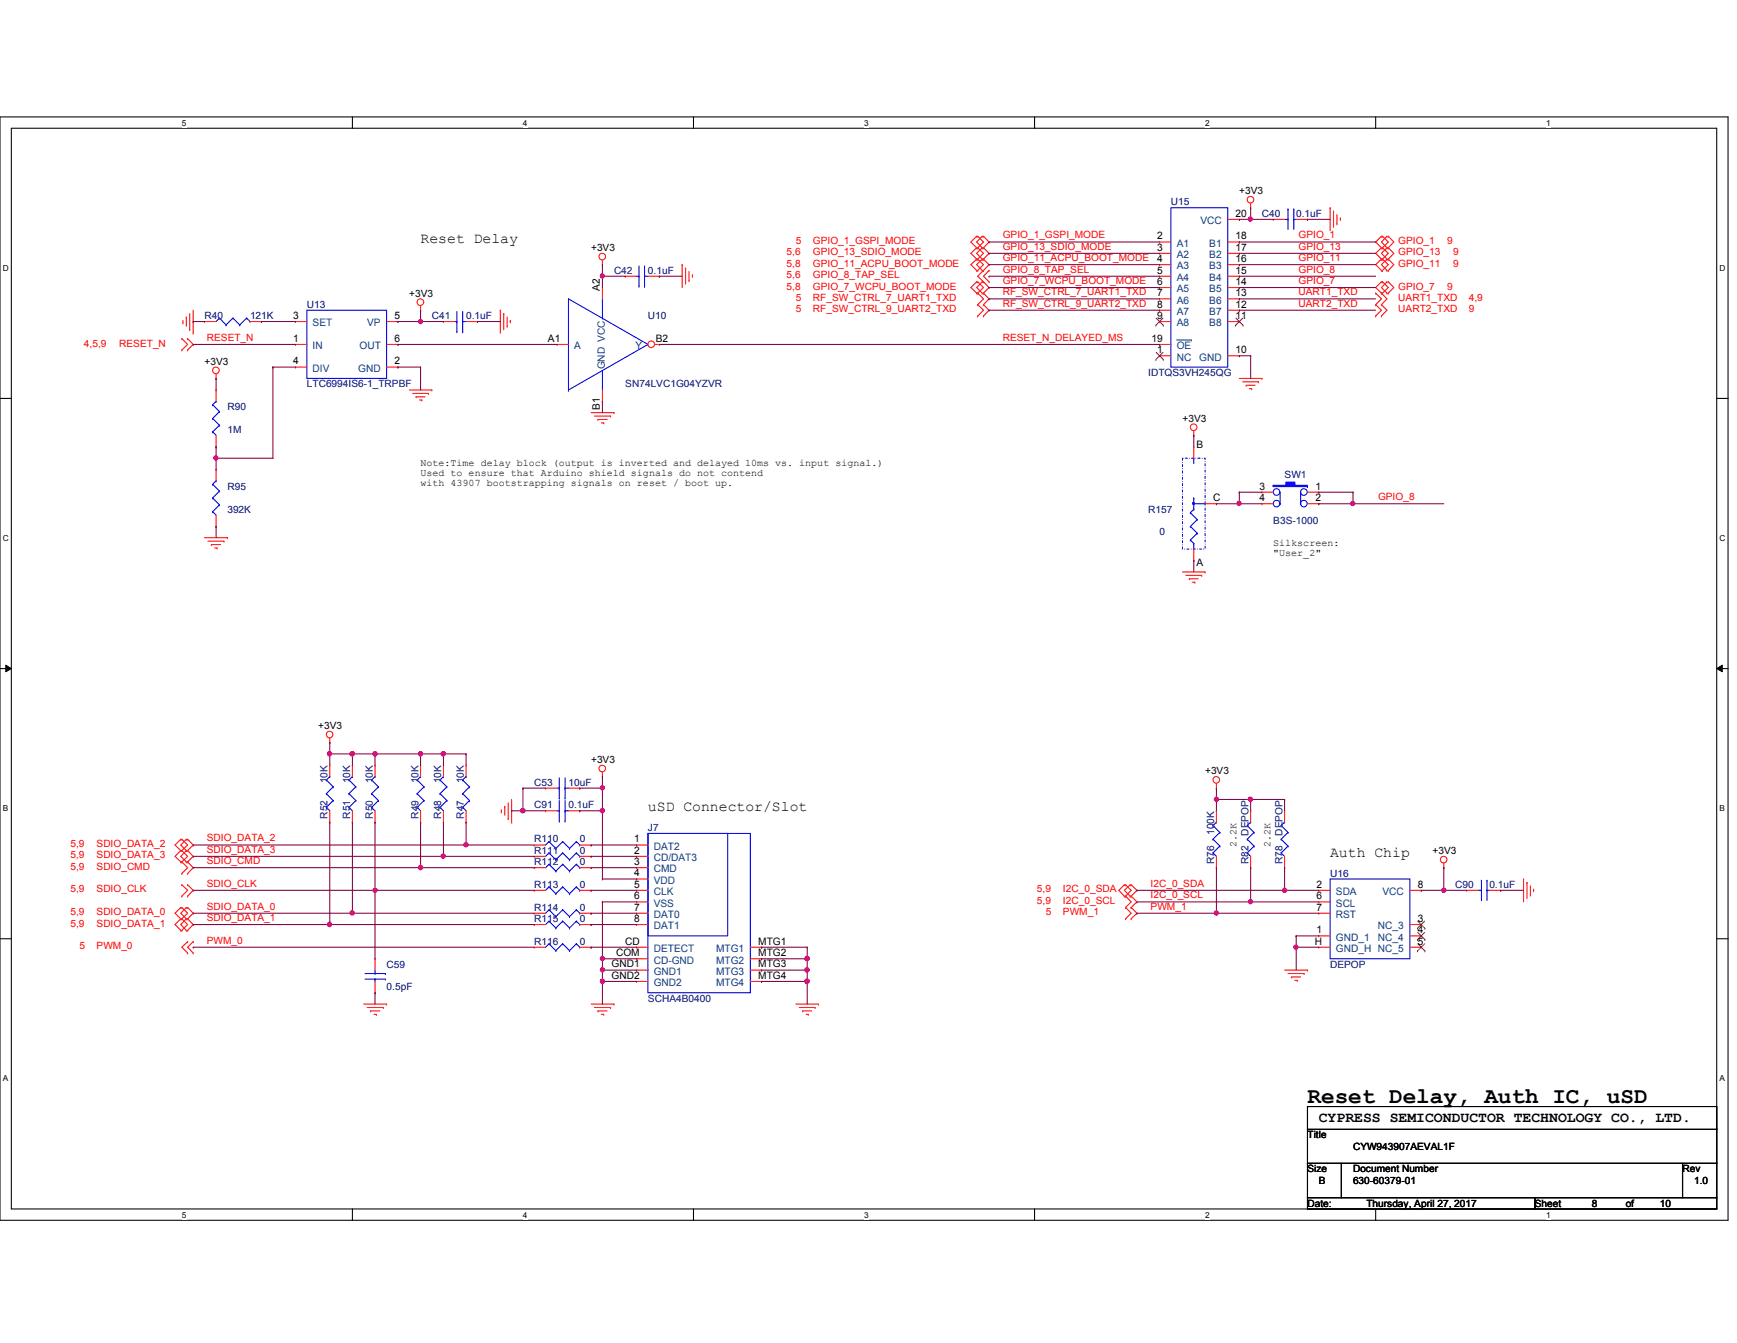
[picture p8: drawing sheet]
<svg xmlns="http://www.w3.org/2000/svg" width="279mm" height="216mm" viewBox="0 0 279 216" stroke-linecap="round" stroke-linejoin="round" font-family="sans-serif">
<defs><g id="words">
<text font-size="3.6" x="210.3" y="177.2">Reset Delay, Auth IC, uSD</text>
<g font-size="2.4">
<text x="67.6" y="39">Reset Delay</text>
<text x="104.2" y="130.4">uSD Connector/Slot</text>
<text x="214" y="137.8">Auth Chip</text>
<text x="212.1" y="180.4">CYPRESS SEMICONDUCTOR TECHNOLOGY CO., LTD.</text>
</g>
<g font-size="1.7">
<text x="198.8" y="34.8">20</text>
<text x="186.1" y="38.5">2</text>
<text x="186.1" y="40.3">3</text>
<text x="198.8" y="40.3">17</text>
<text x="198.8" y="38.5">18</text>
<text x="96.5" y="46.8" transform="rotate(-90 96.5 46.8)">A2</text>
<text x="186.1" y="42.1">4</text>
<text x="186.1" y="44">5</text>
<text x="186.1" y="45.8">6</text>
<text x="186.1" y="47.6">7</text>
<text x="198.8" y="47.6">13</text>
<text x="198.8" y="45.8">14</text>
<text x="198.8" y="44">15</text>
<text x="198.8" y="42.1">16</text>
<text x="47.2" y="51.3">3</text>
<text x="63.5" y="51.3">5</text>
<text x="186.1" y="49.4">8</text>
<text x="186.1" y="51.3">9</text>
<text x="198.8" y="51.3">11</text>
<text x="198.8" y="49.4">12</text>
<text x="47.2" y="54.9">1</text>
<text x="47.2" y="58.6">4</text>
<text x="63.5" y="58.6">2</text>
<text x="63.5" y="54.9">6</text>
<text x="88.1" y="54.9">A1</text>
<text x="105.5" y="54.9">B2</text>
<text x="185.2" y="54.9">19</text>
<text x="186.1" y="56.8">1</text>
<text x="198.8" y="56.8">10</text>
<text x="96.5" y="66" transform="rotate(-90 96.5 66)">B1</text>
<text x="192.4" y="72">B</text>
<text x="195.1" y="80.6">C</text>
<text x="202.6" y="80.6">4</text>
<text x="202.6" y="78.7">3</text>
<text x="211.6" y="78.7">1</text>
<text x="211.6" y="80.6">2</text>
<text x="192.4" y="91">A</text>
<text x="102" y="135.4">1</text>
<text x="102" y="137.2">2</text>
<text x="102" y="139.1">3</text>
<text x="102" y="140.9">4</text>
<text x="102" y="142.7">5</text>
<text x="211.8" y="142.7">2</text>
<text x="228" y="142.7">8</text>
<text x="102" y="144.6">6</text>
<text x="102" y="146.4">7</text>
<text x="102" y="148.2">8</text>
<text x="211.8" y="144.6">6</text>
<text x="211.8" y="146.4">7</text>
<text x="228" y="148.2">3</text>
<text x="98.4" y="155.5">GND1</text>
<text x="99.1" y="153.7">COM</text>
<text x="100.6" y="151.8">CD</text>
<text x="122" y="155.5">MTG3</text>
<text x="122" y="153.7">MTG2</text>
<text x="122" y="151.8">MTG1</text>
<text x="211.5" y="151.8">H</text>
<text x="211.8" y="150">1</text>
<text x="228" y="151.8">5</text>
<text x="228" y="150">4</text>
<text x="98.4" y="157.4">GND2</text>
<text x="122" y="157.4">MTG4</text>
</g>
<g font-size="1.7" fill="#004080">
<text x="189.3" y="39.7">A1</text>
<text x="189.3" y="41.5">A2</text>
<text x="193.1" y="36">VCC</text>
<text x="194.5" y="41.5">B2</text>
<text x="194.5" y="39.7">B1</text>
<text x="189.3" y="43.3">A3</text>
<text x="189.3" y="45.2">A4</text>
<text x="189.3" y="47">A5</text>
<text x="194.5" y="47">B5</text>
<text x="194.5" y="45.2">B4</text>
<text x="194.5" y="43.3">B3</text>
<text x="50.3" y="52.5">SET</text>
<text x="59.1" y="52.5">VP</text>
<text x="189.3" y="48.8">A6</text>
<text x="189.3" y="50.6">A7</text>
<text x="189.3" y="52.5">A8</text>
<text x="194.5" y="52.5">B8</text>
<text x="194.5" y="50.6">B7</text>
<text x="194.5" y="48.8">B6</text>
<text x="50.3" y="56.1">IN</text>
<text x="50.3" y="59.8">DIV</text>
<text x="57.6" y="59.8">GND</text>
<text x="57.8" y="56.1">OUT</text>
<text x="92.4" y="56.1">A</text>
<text x="102.2" y="56.1">Y</text>
<text x="189.3" y="58">NC</text>
<text x="189.3" y="56.1">OE</text>
<text x="192.9" y="58">GND</text>
<text x="105.2" y="136.6">DAT2</text>
<text x="105.2" y="138.4">CD/DAT3</text>
<text x="105.2" y="140.3">CMD</text>
<text x="105.2" y="142.1">VDD</text>
<text x="105.2" y="143.9">CLK</text>
<text x="214.9" y="143.9">SDA</text>
<text x="222.4" y="143.9">VCC</text>
<text x="105.2" y="145.8">VSS</text>
<text x="105.2" y="147.6">DAT0</text>
<text x="105.2" y="149.4">DAT1</text>
<text x="214.9" y="145.8">SCL</text>
<text x="214.9" y="147.6">RST</text>
<text x="221.6" y="149.4">NC_3</text>
<text x="105.2" y="153">DETECT</text>
<text x="105.2" y="154.9">CD-GND</text>
<text x="115.2" y="154.9">MTG2</text>
<text x="115.2" y="153">MTG1</text>
<text x="214.9" y="151.2">GND_1</text>
<text x="214.9" y="153">GND_H NC_5</text>
<text x="221.6" y="151.2">NC_4</text>
<text x="105.2" y="156.7">GND1</text>
<text x="105.2" y="158.5">GND2</text>
<text x="115.2" y="158.5">MTG4</text>
<text x="115.2" y="156.7">MTG3</text>
</g>
<g font-size="1.6" fill="#000080">
<text x="188.3" y="33">U15</text>
<text x="203" y="34.8">C40</text>
<text x="208.5" y="34.8">0.1uF</text>
<text x="98.8" y="44">C42</text>
<text x="104.2" y="44">0.1uF</text>
<text x="32.9" y="51.3">R40</text>
<text x="40.2" y="51.3">121K</text>
<text x="49.4" y="49.5">U13</text>
<text x="69.5" y="51.3">C41</text>
<text x="75" y="51.3">0.1uF</text>
<text x="104.2" y="51.3">U10</text>
<text x="36.6" y="66">R90</text>
<text x="49.4" y="62.3">LTC6994IS6-1_TRPBF</text>
<text x="100.6" y="62.3">SN74LVC1G04YZVR</text>
<text x="184.7" y="60.5">IDTQS3VH245QG</text>
<text x="36.6" y="69.6">1M</text>
<text x="206.6" y="76.9">SW1</text>
<text x="36.6" y="78.7">R95</text>
<text x="36.6" y="82.4">392K</text>
<text x="184.7" y="82.4">R157</text>
<text x="186.5" y="86.1">0</text>
<text x="204.8" y="84.2">B3S-1000</text>
<text x="52.7" y="125.9" transform="rotate(-90 52.7 125.9)">10K</text>
<text x="56.3" y="125.9" transform="rotate(-90 56.3 125.9)">10K</text>
<text x="60" y="125.9" transform="rotate(-90 60 125.9)">10K</text>
<text x="67.3" y="125.9" transform="rotate(-90 67.3 125.9)">10K</text>
<text x="71" y="125.9" transform="rotate(-90 71 125.9)">10K</text>
<text x="74.6" y="125.9" transform="rotate(-90 74.6 125.9)">10K</text>
<text x="52.7" y="131.6" transform="rotate(-90 52.7 131.6)">R52</text>
<text x="56.3" y="131.6" transform="rotate(-90 56.3 131.6)">R51</text>
<text x="60" y="131.6" transform="rotate(-90 60 131.6)">R50</text>
<text x="67.3" y="131.6" transform="rotate(-90 67.3 131.6)">R49</text>
<text x="71" y="131.6" transform="rotate(-90 71 131.6)">R48</text>
<text x="74.6" y="131.6" transform="rotate(-90 74.6 131.6)">R47</text>
<text x="85.9" y="126.3">C53</text>
<text x="85.9" y="130">C91</text>
<text x="91.4" y="126.3">10uF</text>
<text x="91.4" y="130">0.1uF</text>
<text x="85.9" y="135.4">R110</text>
<text x="85.9" y="137.3">R111</text>
<text x="93.3" y="135.4">0</text>
<text x="93.3" y="137.3">0</text>
<text x="104.2" y="133.6">J7</text>
<text x="195.3" y="134.2" transform="rotate(-90 195.3 134.2)">100K</text>
<text x="200.8" y="134.4" transform="rotate(-90 200.8 134.4)">DEPOP</text>
<text x="206.3" y="134.4" transform="rotate(-90 206.3 134.4)">DEPOP</text>
<text x="85.9" y="139.1">R112</text>
<text x="85.9" y="142.7">R113</text>
<text x="93.3" y="139.1">0</text>
<text x="93.3" y="142.7">0</text>
<text x="195.3" y="138.9" transform="rotate(-90 195.3 138.9)">R76</text>
<text x="200.8" y="138.9" transform="rotate(-90 200.8 138.9)">R82</text>
<text x="206.3" y="138.9" transform="rotate(-90 206.3 138.9)">R78</text>
<text x="214" y="140.9">U16</text>
<text x="234.1" y="142.7">C90</text>
<text x="239.6" y="142.7">0.1uF</text>
<text x="85.9" y="146.4">R114</text>
<text x="85.9" y="148.3">R115</text>
<text x="93.3" y="146.4">0</text>
<text x="93.3" y="148.3">0</text>
<text x="62.2" y="155.6">C59</text>
<text x="85.9" y="151.9">R116</text>
<text x="93.3" y="151.9">0</text>
<text x="214" y="155.6">DEPOP</text>
<text x="62.2" y="159.2">0.5pF</text>
<text x="104.2" y="161">SCHA4B0400</text>
</g>
<g font-size="1.6">
<text x="199.3" y="31.2">+3V3</text>
<text x="95.1" y="40.3">+3V3</text>
<text x="65.8" y="47.7">+3V3</text>
<text x="32.9" y="58.6">+3V3</text>
<text x="190.2" y="67.8">+3V3</text>
<text x="67.6" y="74.9">Note:Time delay block (output is inverted and delayed 10ms vs. input signal.)</text>
<text x="67.6" y="76.5">Used to ensure that Arduino shield signals do not contend</text>
<text x="67.6" y="78.1">with 43907 bootstrapping signals on reset / boot up.</text>
<text x="204.8" y="87.7">Silkscreen:</text>
<text x="204.8" y="89.3">&quot;User_2&quot;</text>
<text x="51.2" y="117.1">+3V3</text>
<text x="95.1" y="122.6">+3V3</text>
<text x="193.8" y="124.5">+3V3</text>
<text x="198.9" y="136.2" transform="rotate(-90 198.9 136.2)">2.2K</text>
<text x="204.4" y="136.2" transform="rotate(-90 204.4 136.2)">2.2K</text>
<text x="230.4" y="137.3">+3V3</text>
<text x="210.3" y="183">Title</text>
<text x="217.6" y="184.8">CYW943907AEVAL1F</text>
<text x="210.3" y="188.5">Size</text>
<text x="212.1" y="190.3">B</text>
<text x="217.6" y="188.5">Document Number</text>
<text x="217.6" y="190.3">630-60379-01</text>
<text x="270.6" y="188.5">Rev</text>
<text x="272.5" y="190.3">1.0</text>
<text x="210.3" y="194">Date:</text>
<text x="219.8" y="194">Thursday, April 27, 2017</text>
<text x="246.9" y="194">Sheet</text>
<text x="256" y="194">8</text>
<text x="261.5" y="194">of</text>
<text x="267" y="194">10</text>
</g>
<g font-size="1.6" fill="#f00">
<text x="126.5" y="41.1">5,6</text>
<text x="128" y="39.2">5</text>
<text x="130.8" y="39.2">GPIO_1_GSPI_MODE</text>
<text x="130.8" y="41.1">GPIO_13_SDIO_MODE</text>
<text x="161.3" y="38.3">GPIO_1_GSPI_MODE</text>
<text x="161.3" y="40.1">GPIO_13_SDIO_MODE</text>
<text x="161.3" y="42">GPIO_11_ACPU_BOOT_MODE</text>
<text x="208.9" y="38.3">GPIO_1</text>
<text x="208.9" y="40.1">GPIO_13</text>
<text x="208.9" y="42">GPIO_11</text>
<text x="224.9" y="39.2">GPIO_1</text>
<text x="224.9" y="41.1">GPIO_13</text>
<text x="232.8" y="39.2">9</text>
<text x="233.7" y="41.1">9</text>
<text x="126.5" y="42.9">5,8</text>
<text x="126.5" y="46.6">5,8</text>
<text x="126.5" y="44.7">5,6</text>
<text x="130.8" y="42.9">GPIO_11_ACPU_BOOT_MODE</text>
<text x="130.8" y="46.6">GPIO_7_WCPU_BOOT_MODE</text>
<text x="130.8" y="44.7">GPIO_8_TAP_SEL</text>
<text x="161.3" y="43.8">GPIO_8_TAP_SEL</text>
<text x="161.3" y="45.6">GPIO_7_WCPU_BOOT_MODE</text>
<text x="161.3" y="47.5">RF_SW_CTRL_7_UART1_TXD</text>
<text x="208.9" y="43.8">GPIO_8</text>
<text x="208.9" y="45.6">GPIO_7</text>
<text x="208.9" y="47.5">UART1_TXD</text>
<text x="224.9" y="42.9">GPIO_11</text>
<text x="224.9" y="46.6">GPIO_7</text>
<text x="232.8" y="46.6">9</text>
<text x="233.7" y="42.9">9</text>
<text x="128" y="48.4">5</text>
<text x="128" y="50.2">5</text>
<text x="130.8" y="48.4">RF_SW_CTRL_7_UART1_TXD</text>
<text x="130.8" y="50.2">RF_SW_CTRL_9_UART2_TXD</text>
<text x="161.3" y="49.3">RF_SW_CTRL_9_UART2_TXD</text>
<text x="208.9" y="49.3">UART2_TXD</text>
<text x="224.9" y="48.4">UART1_TXD</text>
<text x="224.9" y="50.2">UART2_TXD</text>
<text x="236.3" y="48.4">4,9</text>
<text x="236.3" y="50.2">9</text>
<text x="13.5" y="55.7">4,5,9</text>
<text x="19.2" y="55.7">RESET_N</text>
<text x="33.3" y="54.8">RESET_N</text>
<text x="161.3" y="54.8">RESET_N_DELAYED_MS</text>
<text x="221.7" y="80.4">GPIO_8</text>
<text x="11.3" y="136.2">5,9</text>
<text x="15.5" y="136.2">SDIO_DATA_2</text>
<text x="33.3" y="135.3">SDIO_DATA_2</text>
<text x="33.3" y="137.1">SDIO_DATA_3</text>
<text x="11.3" y="138">5,9</text>
<text x="11.3" y="139.8">5,9</text>
<text x="11.3" y="143.5">5,9</text>
<text x="15.5" y="138">SDIO_DATA_3</text>
<text x="15.5" y="139.8">SDIO_CMD</text>
<text x="15.5" y="143.5">SDIO_CLK</text>
<text x="33.3" y="138.9">SDIO_CMD</text>
<text x="33.3" y="142.5">SDIO_CLK</text>
<text x="166.8" y="143.5">5,9</text>
<text x="171" y="143.5">I2C_0_SDA</text>
<text x="185.1" y="142.5">I2C_0_SDA</text>
<text x="11.3" y="147.2">5,9</text>
<text x="11.3" y="149">5,9</text>
<text x="15.5" y="147.2">SDIO_DATA_0</text>
<text x="15.5" y="149">SDIO_DATA_1</text>
<text x="33.3" y="146.2">SDIO_DATA_0</text>
<text x="33.3" y="148">SDIO_DATA_1</text>
<text x="166.8" y="145.3">5,9</text>
<text x="168.2" y="147.2">5</text>
<text x="171" y="145.3">I2C_0_SCL</text>
<text x="171" y="147.2">PWM_1</text>
<text x="185.1" y="144.4">I2C_0_SCL</text>
<text x="185.1" y="146.2">PWM_1</text>
<text x="12.8" y="152.6">5</text>
<text x="15.5" y="152.6">PWM_0</text>
<text x="33.3" y="151.7">PWM_0</text>
</g>
<text font-size="1.6" fill="#004080" x="97.3" y="59.4" transform="rotate(-90 97.3 59.4)">GND VCC</text>
<g font-size="1.3">
<text x="29.3" y="20.2">5</text>
<text x="84.1" y="20.2">4</text>
<text x="139" y="20.2">3</text>
<text x="193.8" y="20.2">2</text>
<text x="248.7" y="20.2">1</text>
<text x=".5" y="43.5">D</text>
<text x="276.6" y="43.5">D</text>
<text x=".5" y="87">C</text>
<text x="276.6" y="87">C</text>
<text x=".5" y="130.4">B</text>
<text x="276.6" y="130.4">B</text>
<text x=".5" y="173.8">A</text>
<text x="276.6" y="173.8">A</text>
<text x="29.3" y="195.7">5</text>
<text x="84.1" y="195.7">4</text>
<text x="139" y="195.7">3</text>
<text x="193.8" y="195.7">2</text>
<text x="248.7" y="195.7">1</text>
</g>
</g></defs>
<path d="M0 18.8h278v177.4h-278zM1.8 20.6h274.3v173.8h-274.3z" fill="none" stroke="#000" stroke-width=".17"/>
<g fill="#fff">
<path d="M29.3 19h.7v1.5h-.7z"/>
<path d="M29.3 194.6h.7v1.4h-.7z"/>
</g>
<path d="M56.7 18.8v1.8M56.7 194.4v1.8" fill="none" stroke="#000" stroke-width=".17"/>
<g fill="#fff">
<path d="M84.1 19h.7v1.5h-.7z"/>
<path d="M84.1 194.6h.7v1.4h-.7z"/>
</g>
<path d="M111.5 18.8v1.8M111.5 194.4v1.8" fill="none" stroke="#000" stroke-width=".17"/>
<g fill="#fff">
<path d="M139 19h.7v1.5h-.7z"/>
<path d="M139 194.6h.7v1.4h-.7z"/>
</g>
<path d="M166.4 18.8v1.8M166.4 194.4v1.8" fill="none" stroke="#000" stroke-width=".17"/>
<g fill="#fff">
<path d="M193.8 19h.8v1.5h-.8z"/>
<path d="M193.8 194.6h.8v1.4h-.8z"/>
</g>
<path d="M221.3 18.8v1.8M221.3 194.4v1.8" fill="none" stroke="#000" stroke-width=".17"/>
<g fill="#fff">
<path d="M248.7 19h.7v1.5h-.7z"/>
<path d="M248.7 194.6h.7v1.4h-.7z"/>
<path d="M.5 42.3h.9v1.5h-.9z"/>
<path d="M276.6 42.3h.9v1.5h-.9z"/>
<path d="M.5 85.8h.9v1.4h-.9z"/>
<path d="M276.6 85.8h.9v1.4h-.9z"/>
</g>
<path d="M0 64.1h1.8M276.1 64.1h1.9" fill="none" stroke="#000" stroke-width=".17"/>
<g fill="#fff">
<path d="M.5 129.2h.8v1.5h-.8z"/>
<path d="M276.6 129.2h.9v1.5h-.9z"/>
</g>
<path d="M0 107.5h1.8M276.1 107.5h1.9" fill="none" stroke="#000" stroke-width=".17"/>
<path d="M.9 106.9l.9 .6-.9 .5zM276.1 107.5l.9-.6v1.1z" fill="#000"/>
<path d="M.9 106.9l.9 .6-.9 .5zM276.1 107.5l.9-.6v1.1z" fill="none" stroke="#000" stroke-width=".16"/>
<g fill="#fff">
<path d="M.5 172.6h.8v1.5h-.8z"/>
<path d="M276.6 172.6h.9v1.5h-.9z"/>
</g>
<path d="M0 150.9h1.8M276.1 150.9h1.9M210.3 177.9h65.8v3.7h-65.8zM210.3 181.6h65.8v5.4h-65.8zM210.3 187h5.5v5.5h-5.5zM210.3 192.5h36.6v1.9h-36.6zM215.8 187h54.8v5.5h-54.8zM246.9 192.5h29.2v1.9h-29.2zM270.6 187h5.5v5.5h-5.5z" fill="none" stroke="#000" stroke-width=".17"/>
<g fill="none" stroke="#f00" stroke-width=".17">
<path d="M157.1 39.8h.1M157.1 38h.1M157.1 38l-.9 .9 .9 .9M157.1 39.8l-.9 .9 .9 1M157.3 38h.1M157.3 39.8h.1M157.3 38l.9 .9-.9 .9M157.3 39.8l.9 .9-.9 1M158 39.8h.1M158 38h.1M158 38l-.9 .9 .9 .9M158 39.8l-.9 .9 .9 1"/>
<path d="M158.2 39.8h.1M158.2 38h.1M158.2 38l.9 .9-.9 .9M158.2 39.8l.9 .9-.9 1M201.2 33.4h.1M201.2 32.7v.7M204.8 35.3h.1M204.8 35.3h1.8M208.5 35.3h1.8M210.3 35.3h.1M214 33.4h.1M214 33.4v3.7"/>
<path d="M214.5 34h.1M214.5 34v2.5M215.1 36h.1M215.1 34.5v1.5M215.6 35.1h.1M215.6 35.1v.3M222.2 38h.1M222.2 39.8h.1M222.2 38l-.9 .9 .9 .9M222.2 39.8l-.9 .9 .9 1M222.4 38h.1M222.4 39.8h.1"/>
<path d="M222.4 38l.9 .9-.9 .9M222.4 39.8l.9 .9-.9 1M223.1 39.8h.1M223.1 38h.1M223.1 38l-.9 .9 .9 .9M223.1 39.8l-.9 .9 .9 1M223.3 38h.1M223.3 39.8h.1M223.3 38l.9 .9-.9 .9M223.3 39.8l.9 .9-.9 1M29.3 54.4h.1M29.3 56.3h.1"/>
<path d="M29.3 54.4l.9 1-.9 .9M29.4 51.9h.1M29.4 51.5v.4M30 51h.1M30 51v1.5M30.2 56.3h.1M30.2 54.4h.1M30.2 54.4l.9 1-.9 .9M30.5 53h.1M30.5 50.4v2.6M31.1 53.6h.1M31.1 49.9v3.7"/>
<path d="M47.5 51.7h.1M47.5 55.4h.1M47.5 59h.1M47.5 51.7h1.9M47.5 55.4h1.9M47.5 59h1.9M62.2 51.7h1.8M62.2 55.4h1.8M62.2 59h1.8M64 59h.1M64 55.4h.1M64 51.7h.1"/>
<path d="M67.6 49.9h.1M67.6 49.1v.8M71.3 51.7h.1M71.3 51.7h1.9M75 51.7h1.8M76.8 51.7h.1M80.5 49.9h.1M80.5 49.9v3.7M81 50.4h.1M81 50.4v2.6M81.6 52.5h.1M81.6 51v1.5"/>
<path d="M82.1 51.5h.1M82.1 51.5v.4M96.9 42.5h.1M96.9 41.8v.7M109.7 42.5h.1M109.7 42.5v3.7M110.3 43.1h.1M110.3 43.1v2.6M110.8 45.1h.1M110.8 43.6v1.5M111.4 44.2h.1M111.4 44.2v.4"/>
<path d="M157.1 43.5h.1M157.1 41.7h.1M157.1 47.1h.1M157.1 45.3h.1M157.1 41.7l-.9 .8 .9 1M157.1 45.3l-.9 .9 .9 .9M157.3 41.7h.1M157.3 43.5h.1M157.3 45.3h.1M157.3 47.1h.1M157.3 49h.1M157.3 50.8h.1"/>
<path d="M157.3 41.7l.9 .8-.9 1M157.3 45.3l.9 .9-.9 .9M157.3 47.1l.9 .9-.9 1M157.3 49l.9 .9-.9 .9M158 43.5h.1M158 41.7h.1M158 47.1h.1M158 45.3h.1M158 41.7l-.9 .8 .9 1M158 45.3l-.9 .9 .9 .9M158.2 43.5h.1M158.2 41.7h.1"/>
<path d="M158.2 47.1h.1M158.2 45.3h.1M158.2 49h.1M158.2 50.8h.1M158.2 41.7l.9 .8-.9 1M158.2 45.3l.9 .9-.9 .9M158.2 47.1l.9 .9-.9 1M158.2 49l.9 .9-.9 .9M158.2 43.5l-.9 .9 .9 .9M159.1 43.5h.1M159.1 45.3h.1M159.1 43.5l-.9 .9 .9 .9"/>
<path d="M221.3 49h.1M221.3 47.1h.1M221.3 50.8h.1M221.3 47.1l.9 .9-.9 1M221.3 49l.9 .9-.9 .9M222.2 41.7h.1M222.2 43.5h.1M222.2 45.3h.1M222.2 47.1h.1M222.2 49h.1M222.2 50.8h.1M222.2 41.7l-.9 .8 .9 1"/>
<path d="M222.2 45.3l-.9 .9 .9 .9M222.2 47.1l.9 .9-.9 1M222.2 49l.9 .9-.9 .9M222.4 41.7h.1M222.4 43.5h.1M222.4 45.3h.1M222.4 47.1h.1M222.4 41.7l.9 .8-.9 1M222.4 45.3l.9 .9-.9 .9M223.1 41.7h.1M223.1 43.5h.1M223.1 47.1h.1"/>
<path d="M223.1 45.3h.1M223.1 41.7l-.9 .8 .9 1M223.1 45.3l-.9 .9 .9 .9M223.3 41.7h.1M223.3 43.5h.1M223.3 45.3h.1M223.3 47.1h.1M223.3 41.7l.9 .8-.9 1M223.3 45.3l.9 .9-.9 .9M34.8 60.8h.1M34.8 71.8h.1M34.8 62.7h.1"/>
<path d="M34.8 75.5h.1M34.8 60.1v.7M34.8 62.7v1.8M34.8 70v1.8M34.8 75.5v1.8M65.8 62.7h3.7M66.4 63.2h2.5M66.9 63.8h.1M66.9 63.8h1.5M67.5 64.3h.4M67.9 64.3h.1M68.9 63.2h.1"/>
<path d="M69.5 62.7h.1M95.1 66.3h3.7M95.6 66.9h2.6M96.2 67.4h.1M96.2 67.4h1.5M96.7 68h.4M97.1 68h.1M98.2 66.9h.1M98.8 66.3h.1M192 70h.1M192 69.3v.7M199.3 60.8h3.7"/>
<path d="M199.9 61.4h2.5M200.4 61.9h.1M200.4 61.9h1.5M201 62.5h.3M201.3 62.5h.1M202.4 61.4h.1M203 60.8h.1M32.9 86.4h3.7M33.4 87h2.6M34 87.5h.1M34 87.5h1.5M34.5 88.1h.4"/>
<path d="M34.8 84.6h.1M34.8 82.8v1.8M34.9 88.1h.1M36 87h.1M36.6 86.4h.1M190.2 91.9h3.6M190.8 92.5h2.5M191.3 93h.1M191.3 93h1.4M191.8 93.6h.4M192.2 93.6h.1M193.3 92.5h.1"/>
<path d="M193.8 91.9h.1M53 119.4h.1M53 118.7v.7M29.1 136.7h.1M29.1 134.9h.1M29.1 138.6h.1M29.1 134.9l-.9 .9 .9 .9M29.1 136.7l-.9 1 .9 .9M29.3 134.9h.1M29.3 136.7h.1M29.3 138.6h.1M29.3 134.9l.9 .9-.9 .9"/>
<path d="M29.3 136.7l.9 1-.9 .9M29.3 138.6l.9 .9-.9 .9M30 136.7h.1M30 134.9h.1M30 138.6h.1M30 134.9l-.9 .9 .9 .9M30 136.7l-.9 1 .9 .9M30.2 136.7h.1M30.2 134.9h.1M30.2 138.6h.1M30.2 134.9l.9 .9-.9 .9M30.2 136.7l.9 1-.9 .9"/>
<path d="M30.2 138.6l.9 .9-.9 .9M56.7 132.2h.1M56.7 123h.1M56.7 123v1.8M56.7 130.3v1.9M60.3 132.2h.1M60.3 123h.1M60.3 123v1.8M60.3 130.3v1.9M71.3 132.2h.1M71.3 123h.1M71.3 123v1.8"/>
<path d="M71.3 130.3v1.9M75 132.2h.1M75 123h.1M75 123v1.8M75 130.3v1.9M80.6 130.5h.1M80.6 130.2v.3M81.2 129.6h.1M81.2 129.6v1.5M81.7 131.6h.1M81.7 129.1v2.5M82.3 132.2h.1"/>
<path d="M82.3 128.5v3.7M85.9 139.5h.1M85.9 139.5h1.9M87.8 126.7h.1M87.8 130.3h.1M87.8 126.7h1.8M87.8 130.3h1.8M91.4 126.7h1.9M91.4 130.3h1.9M93.3 126.7h.1M93.3 130.3h.1M93.3 139.5h1.8"/>
<path d="M95.1 139.5h.1M96.9 124.8h.1M96.9 124.1v.7M102.4 135.8h.1M102.4 137.7h.1M102.4 139.5h.1M102.4 139.5h1.8M102.4 135.8h1.8M102.4 137.7h1.8M195.7 126.7h.1M195.7 139.5h.1M195.7 130.3h.1"/>
<path d="M195.7 125.9v.8M195.7 130.3v1.9M195.7 137.7v1.8M201.2 139.5h.1M201.2 130.3h.1M201.2 130.3v1.9M201.2 137.7v1.8M232.2 139.5h.1M232.2 138.8v.7M29.1 147.7h.1M29.1 145.9h.1M29.1 149.6h.1"/>
<path d="M29.1 145.9l-.9 .9 .9 .9M29.1 147.7l-.9 .9 .9 1M29.3 140.4h.1M29.3 142.2h.1M29.3 144.1h.1M29.3 145.9h.1M29.3 147.7h.1M29.3 149.6h.1M29.3 142.2l.9 .9-.9 1M29.3 145.9l.9 .9-.9 .9M29.3 147.7l.9 .9-.9 1M30 147.7h.1"/>
<path d="M30 145.9h.1M30 149.6h.1M30 145.9l-.9 .9 .9 .9M30 147.7l-.9 .9 .9 1M30.2 140.4h.1M30.2 144.1h.1M30.2 142.2h.1M30.2 147.7h.1M30.2 145.9h.1M30.2 149.6h.1M30.2 151.4h.1M30.2 153.2h.1"/>
<path d="M30.2 142.2l.9 .9-.9 1M30.2 145.9l.9 .9-.9 .9M30.2 147.7l.9 .9-.9 1M30.2 151.4l-.9 .9 .9 .9M31.1 151.4h.1M31.1 153.2h.1M31.1 151.4l-.9 .9 .9 .9M85.9 152.3h.1M85.9 143.1h.1M85.9 146.8h.1M85.9 152.3h1.9M85.9 143.1h1.9"/>
<path d="M85.9 146.8h1.9M93.3 152.3h1.8M93.3 143.1h1.8M93.3 146.8h1.8M95.1 152.3h.1M95.1 143.1h.1M95.1 146.8h.1M102.4 141.3h.1M102.4 143.1h.1M102.4 145h.1M102.4 146.8h.1M102.4 148.6h.1"/>
<path d="M102.4 152.3h.1M102.4 154.1h.1M102.4 156h.1M102.4 157.8h.1M102.4 156h1.8M102.4 152.3h1.8M102.4 143.1h1.8M102.4 141.3h1.8M102.4 145h1.8M102.4 146.8h1.8M102.4 148.6h1.8M102.4 154.1h1.8"/>
<path d="M102.4 157.8h1.8M120.7 156h1.8M120.7 152.3h1.8M120.7 154.1h1.8M120.7 157.8h1.8M122.5 157.8h.1M122.5 156h.1M122.5 154.1h.1M122.5 152.3h.1M180.8 144.1h.1M180.8 142.2h.1M180.8 142.2l-.8 .9 .8 1"/>
<path d="M181.1 142.2h.1M181.1 144.1h.1M181.1 145.9h.1M181.1 147.7h.1M181.1 142.2l.8 .9-.8 1M181.1 144.1l.8 .9-.8 .9M181.1 145.9l.8 .9-.8 .9M181.8 144.1h.1M181.8 142.2h.1M181.8 142.2l-1 .9 1 1M181.9 144.1h.1M181.9 142.2h.1"/>
<path d="M181.9 145.9h.1M181.9 147.7h.1M181.9 142.2l1 .9-1 1M181.9 144.1l1 .9-1 .9M181.9 145.9l1 .9-1 .9M206.6 156h3.7M207.2 156.5h2.6M207.7 157.1h.1M207.7 157.1h1.5M208.3 157.6h.4M208.7 157.6h.1M209.8 156.5h.1"/>
<path d="M210.3 156h.1M235.9 143.1h.1M235.9 143.1h1.8M239.6 143.1h1.8M241.4 143.1h.1M245.1 141.3h.1M245.1 141.3v3.7M245.6 141.9h.1M245.6 141.9v2.5M246.2 143.9h.1M246.2 142.4v1.5M246.7 143h.1"/>
<path d="M246.7 143v.3M58.5 161.4h3.7M59.1 162h2.5M59.6 162.5h.1M59.6 162.5h1.5M60.2 163.1h.3M60.5 163.1h.1M61.6 162h.1M62.2 161.4h.1M95.1 161.4h3.7M95.6 162h2.6M96.2 162.5h.1"/>
<path d="M96.2 162.5h1.5M96.7 163.1h.4M97.1 163.1h.1M98.2 162h.1M98.8 161.4h.1M128 161.4h3.7M128.6 162h2.5M129.1 162.5h.1M129.1 162.5h1.5M129.7 163.1h.3M130 163.1h.1M131.1 162h.1"/>
<path d="M131.7 161.4h.1"/>
<circle cx="201.1" cy="32.1" r=".54"/>
<circle cx="34.7" cy="59.5" r=".54"/>
<circle cx="67.6" cy="48.6" r=".54"/>
<circle cx="96.9" cy="41.2" r=".54"/>
<circle cx="192" cy="68.7" r=".54"/>
<circle cx="53" cy="118.1" r=".54"/>
<circle cx="96.9" cy="123.5" r=".54"/>
<circle cx="195.6" cy="125.4" r=".54"/>
<circle cx="232.2" cy="138.2" r=".54"/>
</g>
<g fill="none" stroke="#00f" stroke-width=".17">
<path d="M206.6 35.3h.6M207.2 33.6h.1M207.2 35.3h.1M207.2 33.6v3.3M208.1 35.3h.1M208.1 33.6h.1M208.1 35.3h.4M208.1 33.6v3.3M49.4 49.9h12.8v10.9h-12.8zM73.2 51.7h.3M73.5 51.7h.1M73.5 53.3h.1"/>
<path d="M73.5 50.1v3.2M74.4 53.3h.1M74.4 51.7h.1M74.4 51.7h.6M74.4 50.1v3.2M34.2 69.4h.1M34.2 67.3h.1M34.2 65.1h.1M34.2 77.9h.1M34.2 69.4l.6 .6M34.2 67.3l1.1 1.1M34.2 65.1l1.1 1.1"/>
<path d="M34.2 77.9l1.1 1.1M34.8 64.5h.1M34.8 77.3h.1M34.8 64.5l-.6 .6M34.8 77.3l-.6 .6M35.3 68.4h.1M35.3 66.2h.1M35.3 79h.1M35.3 68.4l-1.1 1M35.3 66.2l-1.1 1.1M35.3 79l-1.1 1.1M192 73.7h.1"/>
<path d="M192 73.7v.8M34.2 82.3h.1M34.2 80.1h.1M34.2 82.3l.6 .5M34.2 80.1l1.1 1.1M35.3 81.2h.1M35.3 81.2l-1.1 1.1M191.5 84.6h.1M191.5 86.8h.1M191.5 82.4h.1M191.5 84.6l1.1 1.1M191.5 86.8l.5 .6"/>
<path d="M191.5 82.4l1.1 1.1M192 81.9h.1M192 80.1h.1M192 87.4h.1M192 81.9l-.5 .5M192 80.1v1.8M192 87.4v.9M192 81h1.8M192.6 85.7h.1M192.6 83.5h.1M192.6 85.7l-1.1 1.1M192.6 83.5l-1.1 1.1"/>
<path d="M193.8 81h.1M56.1 129.8h.1M56.1 127.6h.1M56.1 125.4h.1M56.1 129.8l.6 .5M56.1 127.6l1.1 1.1M56.1 125.4l1.1 1.1M56.7 124.8h.1M56.7 124.8l-.6 .6M57.2 128.7h.1M57.2 126.5h.1M57.2 128.7l-1.1 1.1"/>
<path d="M57.2 126.5l-1.1 1.1M59.8 129.8h.1M59.8 127.6h.1M59.8 125.4h.1M59.8 129.8l.5 .5M59.8 127.6l1.1 1.1M59.8 125.4l1.1 1.1M60.3 124.8h.1M60.3 124.8l-.5 .6M60.9 128.7h.1M60.9 126.5h.1M60.9 128.7l-1.1 1.1"/>
<path d="M60.9 126.5l-1.1 1.1M70.8 129.8h.1M70.8 127.6h.1M70.8 125.4h.1M70.8 129.8l.5 .5M70.8 127.6l1.1 1.1M70.8 125.4l1.1 1.1M71.3 124.8h.1M71.3 124.8l-.5 .6M71.9 128.7h.1M71.9 126.5h.1M71.9 128.7l-1.1 1.1"/>
<path d="M71.9 126.5l-1.1 1.1M74.4 129.8h.1M74.4 127.6h.1M74.4 125.4h.1M74.4 129.8l.6 .5M74.4 127.6l1.1 1.1M74.4 125.4l1.1 1.1M75 124.8h.1M75 124.8l-.6 .6M75.5 128.7h.1M75.5 126.5h.1M75.5 128.7l-1.1 1.1"/>
<path d="M75.5 126.5l-1.1 1.1M88.3 138.9h.1M88.3 138.9l-.5 .6M88.3 138.9l1.1 1.1M89.6 126.7h.4M89.6 130.3h.4M90 126.7h.1M90 128.3h.1M90 130.3h.1M90 132h.1M90 125.1v3.2M90 128.7v3.3"/>
<path d="M90.5 138.9h.1M90.5 138.9l-1.1 1.1M90.5 138.9l1.1 1.1M90.9 128.3h.1M90.9 126.7h.1M90.9 132h.1M90.9 130.3h.1M90.9 126.7h.5M90.9 125.1v3.2M90.9 128.7v3.3M90.9 130.3h.5M92.7 138.9h.1"/>
<path d="M92.7 138.9l-1.1 1.1M92.7 138.9l.6 .6M93.3 139.5h.1M104.2 134h16.5v25.6h-16.5zM104.2 134h12.9v16.5h-12.9zM195.1 137.1h.1M195.1 134.9h.1M195.1 132.7h.1M195.1 137.1l.6 .6M195.1 134.9l1.1 1.1M195.1 132.7l1.1 1.1M195.7 132.2h.1"/>
<path d="M195.7 132.2l-.6 .5M196.2 136h.1M196.2 133.8h.1M196.2 136l-1.1 1.1M196.2 133.8l-1.1 1.1M200.6 137.1h.1M200.6 134.9h.1M200.6 132.7h.1M200.6 137.1l.6 .6M200.6 134.9l1.1 1.1M200.6 132.7l1.1 1.1M201.2 132.2h.1"/>
<path d="M201.2 132.2l-.6 .5M201.7 136h.1M201.7 133.8h.1M201.7 136l-1.1 1.1M201.7 133.8l-1.1 1.1M88.3 151.7h.1M88.3 142.6h.1M88.3 146.3h.1M88.3 151.7l-.5 .6M88.3 151.7l1.1 1.1M88.3 142.6l-.5 .5M88.3 142.6l1.1 1.1"/>
<path d="M88.3 146.3l-.5 .5M88.3 146.3l1.1 1.1M89.4 140h.1M89.4 152.8h.1M89.4 143.7h.1M89.4 147.4h.1M90.5 151.7h.1M90.5 142.6h.1M90.5 146.3h.1M90.5 151.7l-1.1 1.1M90.5 151.7l1.1 1.1M90.5 142.6l-1.1 1.1"/>
<path d="M90.5 142.6l1.1 1.1M90.5 146.3l-1.1 1.1M90.5 146.3l1.1 1.1M91.6 140h.1M91.6 152.8h.1M91.6 143.7h.1M91.6 147.4h.1M92.7 151.7h.1M92.7 142.6h.1M92.7 146.3h.1M92.7 151.7l-1.1 1.1M92.7 151.7l.6 .6"/>
<path d="M92.7 142.6l-1.1 1.1M92.7 142.6l.6 .5M92.7 146.3l-1.1 1.1M92.7 146.3l.6 .5M93.3 152.3h.1M93.3 143.1h.1M93.3 146.8h.1M237.7 143.1h.6M238.3 141.5h.1M238.3 143.1h.1M238.3 141.5v3.3M239.2 143.1h.1"/>
<path d="M239.2 141.5h.1M239.2 143.1h.4M239.2 141.5v3.3"/>
</g>
<path d="M190.2 73.7h3.6v14.6h-3.6z" fill="none" stroke="#00f" stroke-width=".17" stroke-dasharray=".3 .3 0 .3"/>
<path d="M191.8 80.8h.3v.3h-.3z" fill-rule="evenodd" fill="#00f"/>
<path d="M96.9 51.1h.1M96.9 59.6h.1M96.9 48v3.1M96.9 59.6v3.1M104.2 55.4h.1M104.2 55.4l-12.8-7.4v14.7M104.2 55.4l-12.8 7.3M91.4 62.7h.1M191.8 80.8h.3v.3h-.3z" fill="none" stroke="#00f" stroke-width=".17"/>
<path d="M89.6 55.4h.1M89.6 55.4h1.8M192 71.8h.1M192 71.8v1.9M192 90.1h.1M192 88.3v1.8M193.8 81h1.9M195.7 81h.1" fill="none" stroke="#f00" stroke-width=".17"/>
<circle cx="104.7" cy="55.3" r=".54" fill="#fff"/>
<g fill="none" stroke="#f00" stroke-width=".17">
<path d="M32.9 51.7h.1M32.9 51.7h1.9M40.2 51.7h1.8M42 51.7h.1M96.9 46.2h.1M96.9 46.2v1.8M100.6 44.4h.1M100.6 44.4h1.8M104.2 44.4h1.8M105.3 55.4h.7M106 55.4h.1M106 44.4h.1"/>
<path d="M96.9 64.5h.1M96.9 62.7v1.8M53 132.2h.1M53 123h.1M53 123v1.8M53 130.3v1.9M67.6 132.2h.1M67.6 123h.1M67.6 123v1.8M67.6 130.3v1.9M85.9 135.8h.1M85.9 137.7h.1"/>
<path d="M85.9 135.8h1.9M85.9 137.7h1.9M93.3 135.8h1.8M93.3 137.7h1.8M95.1 135.8h.1M95.1 137.7h.1M206.6 139.5h.1M206.6 130.3h.1M206.6 130.3v1.9M206.6 137.7v1.8M60.3 159.6h.1M60.3 154.1h.1"/>
<path d="M60.3 154.1v1.9M60.3 157.8v1.8M85.9 148.6h.1M85.9 148.6h1.9M93.3 148.6h1.8M95.1 148.6h.1M212.1 143.1h.1M212.1 145h.1M212.1 146.8h.1M212.1 150.5h.1M212.1 152.3h.1M212.1 143.1h1.9"/>
<path d="M212.1 145h1.9M212.1 146.8h1.9M212.1 150.5h1.9M212.1 152.3h1.9M226.8 143.1h1.8M226.8 150.5h1.8M226.8 152.3h1.8M226.8 148.6h1.8M228.6 152.3h.1M228.6 150.5h.1M228.6 148.6h.1M228.6 143.1h.1"/>
<circle cx="104.7" cy="55.3" r=".54"/>
</g>
<g fill="none" stroke="#00f" stroke-width=".17">
<path d="M35.3 51.1h.1M35.3 51.1l-.5 .6M35.3 51.1l1.1 1.1M36.4 52.2h.1M37.5 51.1h.1M37.5 51.1l-1.1 1.1M37.5 51.1l1.1 1.1M38.6 52.2h.1M39.7 51.1h.1M39.7 51.1l-1.1 1.1M39.7 51.1l.5 .6M40.2 51.7h.1"/>
<path d="M102.4 44.4h.4M102.8 44.4h.1M102.8 46h.1M102.8 42.8v3.2M103.7 46h.1M103.7 44.4h.1M103.7 44.4h.5M103.7 42.8v3.2M204.8 78h.1M204.8 78v.2M205.9 79.1v1.9M209.2 79.1v1.9"/>
<path d="M210.3 78.2h.1M210.3 78v.2M205.9 81h.1M209.2 81h.1M52.5 129.8h.1M52.5 127.6h.1M52.5 125.4h.1M52.5 129.8l.5 .5M52.5 127.6l1.1 1.1M52.5 125.4l1.1 1.1M53 124.8h.1M53 124.8l-.5 .6"/>
<path d="M53.6 128.7h.1M53.6 126.5h.1M53.6 128.7l-1.1 1.1M53.6 126.5l-1.1 1.1M67.1 129.8h.1M67.1 127.6h.1M67.1 125.4h.1M67.1 129.8l.5 .5M67.1 127.6l1.1 1.1M67.1 125.4l1.1 1.1M67.6 124.8h.1M67.6 124.8l-.5 .6"/>
<path d="M68.2 128.7h.1M68.2 126.5h.1M68.2 128.7l-1.1 1.1M68.2 126.5l-1.1 1.1M88.3 135.3h.1M88.3 137.1h.1M88.3 135.3l-.5 .5M88.3 135.3l1.1 1.1M88.3 137.1l-.5 .6M88.3 137.1l1.1 1.1M89.4 136.4h.1M89.4 138.2h.1"/>
<path d="M90.5 135.3h.1M90.5 137.1h.1M90.5 135.3l-1.1 1.1M90.5 135.3l1.1 1.1M90.5 137.1l-1.1 1.1M90.5 137.1l1.1 1.1M91.6 136.4h.1M91.6 138.2h.1M92.7 135.3h.1M92.7 137.1h.1M92.7 135.3l-1.1 1.1M92.7 135.3l.6 .5"/>
<path d="M92.7 137.1l-1.1 1.1M92.7 137.1l.6 .6M93.3 135.8h.1M93.3 137.7h.1M206.1 137.1h.1M206.1 134.9h.1M206.1 132.7h.1M206.1 137.1l.5 .6M206.1 134.9l1.1 1.1M206.1 132.7l1.1 1.1M206.6 132.2h.1M206.6 132.2l-.5 .5"/>
<path d="M207.2 136h.1M207.2 133.8h.1M207.2 136l-1.1 1.1M207.2 133.8l-1.1 1.1M58.7 156.5h3.3M58.7 157.4h3.3M60.3 157.4h.1M60.3 156.5h.1M60.3 156v.5M60.3 157.4v.4M62 156.5h.1M62 157.4h.1"/>
<path d="M88.3 148.1h.1M88.3 148.1l-.5 .5M88.3 148.1l1.1 1.1M89.4 149.2h.1M90.5 148.1h.1M90.5 148.1l-1.1 1.1M90.5 148.1l1.1 1.1M91.6 149.2h.1M92.7 148.1h.1M92.7 148.1l-1.1 1.1M92.7 148.1l.6 .5M93.3 148.6h.1"/>
<path d="M214 141.3h12.8v12.8h-12.8z"/>
<circle cx="205.3" cy="79.1" r=".54"/>
<circle cx="209.7" cy="79.1" r=".54"/>
<circle cx="205.3" cy="81" r=".54"/>
<circle cx="209.7" cy="81" r=".54"/>
</g>
<path d="M228 152.9h.1M228 151h.1M228 149.2h.1M228 151.7l1.2 1.2M228 149.9l1.2 1.1M228 148.1l1.2 1.1M229.2 151.7l-1.2 1.2M229.2 149.9l-1.2 1.1M229.2 148.1l-1.2 1.1M229.2 152.9h.1M229.2 151h.1M229.2 149.2h.1" fill="none" stroke="#804000" stroke-width=".16"/>
<path d="M204.8 78h2v-.5h1.5v.5h2v.2h-5.5z" fill-rule="evenodd" fill="#00f"/>
<path d="M188.3 33.4h9.2v25.6h-9.2zM204.8 78h2v-.5h1.5v.5h2v.2h-5.5z" fill="none" stroke="#00f" stroke-width=".17"/>
<g fill="none" stroke="#f00" stroke-width=".17">
<path d="M186.5 38.9h.1M186.5 38.9h1.8M197.5 38.9h1.8M197.5 35.3h1.8M199.3 38.9h.1M199.3 35.3h.1M186.5 57.2h.1M186.5 40.7h.1M186.5 42.5h.1M186.5 44.4h.1M186.5 46.2h.1M186.5 48h.1"/>
<path d="M186.5 49.9h.1M186.5 51.7h.1M186.5 55.4h.1M186.5 57.2h1.8M186.5 40.7h1.8M186.5 42.5h1.8M186.5 44.4h1.8M186.5 46.2h1.8M186.5 48h1.8M186.5 49.9h1.8M186.5 51.7h1.8M186.5 55.4h1.8"/>
<path d="M197.5 57.2h1.8M197.5 40.7h1.8M197.5 42.5h1.8M197.5 44.4h1.8M197.5 46.2h1.8M197.5 48h1.8M197.5 49.9h1.8M197.5 51.7h1.8M199.3 51.7h.1M199.3 49.9h.1M199.3 48h.1M199.3 46.2h.1"/>
<path d="M199.3 44.4h.1M199.3 42.5h.1M199.3 40.7h.1M199.3 57.2h.1M203 79.1h.1M203 79.1h1.8M210.3 79.1h1.8M212.1 79.1h.1M203 81h.1M203 81h1.8M210.3 81h1.8M212.1 81h.1"/>
</g>
<path d="M185.9 57.8h.1M185.9 52.3h.1M186 56.6l1.1 1.2M186 51.1l1.1 1.2M187.1 56.6l-1.2 1.2M187.1 51.1l-1.2 1.2M187.1 57.8h.1M187.1 52.3h.1M198.8 52.3h.1M198.8 51.1l1.1 1.2M199.9 51.1l-1.1 1.2M199.9 52.3h.1" fill="none" stroke="#804000" stroke-width=".16"/>
<path d="M189.3 54.7h2.3M191.6 54.7h.1" fill="none" stroke="#004080" stroke-width=".16"/>
<path d="M31.1 55.4h.1M31.1 55.4h16.4M43.9 59h.1M43.9 59h3.6M43.9 59v14.7h-9.1M34.8 60.8h.1M34.8 71.8h.1M34.8 73.7h.1M34.8 60.8v1.9M34.8 71.8v1.9M34.8 84.6h.1M34.8 84.6v1.8" fill="none" stroke="#800040" stroke-width=".17"/>
<circle cx="34.7" cy="73.6" r=".34" fill="#f0f"/>
<circle cx="34.7" cy="73.6" r=".34" fill="none" stroke="#f0f" stroke-width=".17"/>
<g fill="none" stroke="#800040" stroke-width=".17">
<path d="M31.1 51.7h.1M31.1 51.7h1.8M42 51.7h.1M42 51.7h5.5M64 59h.1M64 55.4h.1M64 51.7h.1M64 51.7h7.3M64 59h3.6M64 55.4h25.6M67.6 59h.1M67.6 49.9h.1"/>
<path d="M67.6 51.7h.1M67.6 49.9v1.8M67.6 59v3.7M34.8 73.7h.1M34.8 73.7v1.8"/>
</g>
<circle cx="67.6" cy="51.7" r=".34" fill="#f0f"/>
<circle cx="67.6" cy="51.7" r=".34" fill="none" stroke="#f0f" stroke-width=".17"/>
<path d="M76.8 51.7h.1M76.8 51.7h3.7M96.9 42.5h.1M96.9 42.5v1.9" fill="none" stroke="#800040" stroke-width=".17"/>
<circle cx="96.9" cy="44.4" r=".34" fill="#f0f"/>
<circle cx="96.9" cy="44.4" r=".34" fill="none" stroke="#f0f" stroke-width=".17"/>
<g fill="none" stroke="#800040" stroke-width=".17">
<path d="M199.3 35.3h.1M199.3 35.3h5.5M201.2 33.4h.1M201.2 35.3h.1M201.2 33.4v1.9M210.3 35.3h.1M210.3 35.3h3.7M96.9 44.4h.1M96.9 44.4h3.7M96.9 44.4v1.8M106 44.4h.1M106 44.4h3.7"/>
<path d="M106 55.4h80.5M186.5 55.4h.1M199.3 57.2h.1M199.3 57.2h1.9M201.2 57.2h.1M201.2 57.2v3.6M96.9 64.5h.1M96.9 64.5v1.8"/>
</g>
<circle cx="201.1" cy="35.2" r=".34" fill="#f0f"/>
<circle cx="201.1" cy="35.2" r=".34" fill="none" stroke="#f0f" stroke-width=".17"/>
<g fill="none" stroke="#800040" stroke-width=".17">
<path d="M159.1 38.9h.1M159.1 38.9h27.4M199.3 38.9h.1M199.3 38.9h22M159.1 40.7h.1M159.1 42.5h.1M159.1 44.4h.1M159.1 46.2h.1M159.1 48h.1M159.1 49.9h.1M159.1 40.7h27.4M159.1 42.5h27.4"/>
<path d="M159.1 44.4h27.4M159.1 46.2h27.4M159.1 48h27.4M159.1 49.9h27.4M199.3 40.7h.1M199.3 42.5h.1M199.3 44.4h.1M199.3 46.2h.1M199.3 48h.1M199.3 49.9h.1M199.3 40.7h22M199.3 42.5h22"/>
<path d="M199.3 44.4h22M199.3 46.2h22M199.3 48h22M199.3 49.9h22M199.3 79.1h.1M199.3 79.1h3.7M199.3 79.1v1.9M199.3 81h.1M199.3 81h3.7"/>
</g>
<circle cx="199.3" cy="80.9" r=".34" fill="#f0f"/>
<circle cx="199.3" cy="80.9" r=".34" fill="none" stroke="#f0f" stroke-width=".17"/>
<path d="M192 70h.1M192 70v1.8M212.1 79.1h.1M212.1 79.1h5.5M217.6 79.1h.1M217.6 79.1v1.9M192 90.1h.1M192 90.1v1.8M195.7 81h.1M195.7 81h3.6M217.6 81h.1M217.6 81h14.6" fill="none" stroke="#800040" stroke-width=".17"/>
<circle cx="217.6" cy="80.9" r=".34" fill="#f0f"/>
<circle cx="217.6" cy="80.9" r=".34" fill="none" stroke="#f0f" stroke-width=".17"/>
<g fill="none" stroke="#800040" stroke-width=".17">
<path d="M212.1 81h.1M212.1 81h5.5M95.1 135.8h.1M95.1 137.7h.1M95.1 139.5h.1M95.1 135.8h7.3M95.1 137.7h7.3M95.1 139.5h7.3M95.1 143.1h.1M95.1 146.8h.1M95.1 148.6h.1M95.1 152.3h.1"/>
<path d="M95.1 143.1h7.3M95.1 146.8h7.3M95.1 148.6h7.3M95.1 152.3h7.3M96.9 154.1h.1M96.9 154.1h5.5M96.9 154.1v1.9"/>
</g>
<circle cx="96.9" cy="155.9" r=".34" fill="#f0f"/>
<circle cx="96.9" cy="155.9" r=".34" fill="none" stroke="#f0f" stroke-width=".17"/>
<path d="M96.9 156h.1M96.9 156h5.5M96.9 156v1.8" fill="none" stroke="#800040" stroke-width=".17"/>
<circle cx="96.9" cy="157.7" r=".35" fill="#f0f"/>
<circle cx="96.9" cy="157.7" r=".35" fill="none" stroke="#f0f" stroke-width=".17"/>
<path d="M96.9 157.8h.1M96.9 157.8h5.5M96.9 157.8v3.6M122.5 152.3h.1M122.5 152.3h7.3M129.8 152.3h.1M129.8 152.3v1.8" fill="none" stroke="#800040" stroke-width=".17"/>
<circle cx="129.8" cy="154.1" r=".36" fill="#f0f"/>
<circle cx="129.8" cy="154.1" r=".36" fill="none" stroke="#f0f" stroke-width=".17"/>
<path d="M122.5 154.1h.1M122.5 154.1h7.3M129.8 154.1h.1M129.8 154.1v1.9" fill="none" stroke="#800040" stroke-width=".17"/>
<circle cx="129.8" cy="155.9" r=".36" fill="#f0f"/>
<circle cx="129.8" cy="155.9" r=".36" fill="none" stroke="#f0f" stroke-width=".17"/>
<path d="M122.5 156h.1M122.5 156h7.3M129.8 156h.1M129.8 156v1.8" fill="none" stroke="#800040" stroke-width=".17"/>
<circle cx="129.8" cy="157.7" r=".37" fill="#f0f"/>
<circle cx="129.8" cy="157.7" r=".37" fill="none" stroke="#f0f" stroke-width=".17"/>
<path d="M53 119.4h.1M53 119.4v1.8M53 121.2h.1M53 121.2h3.7M122.5 157.8h.1M122.5 157.8h7.3M129.8 157.8h.1M129.8 157.8v3.6" fill="none" stroke="#800040" stroke-width=".17"/>
<circle cx="56.7" cy="121.2" r=".37" fill="#f0f"/>
<circle cx="56.7" cy="121.2" r=".37" fill="none" stroke="#f0f" stroke-width=".17"/>
<path d="M53 121.2h.1M53 121.2v1.8M75 121.2h.1M75 121.2v1.8" fill="none" stroke="#800040" stroke-width=".17"/>
<circle cx="53" cy="121.2" r=".35" fill="#f0f"/>
<circle cx="53" cy="121.2" r=".35" fill="none" stroke="#f0f" stroke-width=".17"/>
<path d="M67.6 121.2h.1M67.6 121.2h7.4M67.6 121.2v1.8M71.3 121.2h.1M71.3 121.2v1.8" fill="none" stroke="#800040" stroke-width=".17"/>
<circle cx="71.3" cy="121.2" r=".35" fill="#f0f"/>
<circle cx="71.3" cy="121.2" r=".35" fill="none" stroke="#f0f" stroke-width=".17"/>
<circle cx="67.6" cy="121.2" r=".35" fill="#f0f"/>
<circle cx="67.6" cy="121.2" r=".35" fill="none" stroke="#f0f" stroke-width=".17"/>
<path d="M60.3 121.2h.1M60.3 121.2v1.8" fill="none" stroke="#800040" stroke-width=".17"/>
<circle cx="60.3" cy="121.2" r=".35" fill="#f0f"/>
<circle cx="60.3" cy="121.2" r=".35" fill="none" stroke="#f0f" stroke-width=".17"/>
<path d="M31.1 135.8h.1M31.1 135.8h43.9M56.7 121.2h.1M56.7 121.2h10.9M56.7 121.2v1.8M60.3 121.2h.1" fill="none" stroke="#800040" stroke-width=".17"/>
<circle cx="75" cy="135.8" r=".36" fill="#f0f"/>
<circle cx="75" cy="135.8" r=".36" fill="none" stroke="#f0f" stroke-width=".17"/>
<path d="M31.1 137.7h.1M31.1 137.7h40.2" fill="none" stroke="#800040" stroke-width=".17"/>
<circle cx="71.3" cy="137.6" r=".34" fill="#f0f"/>
<circle cx="71.3" cy="137.6" r=".34" fill="none" stroke="#f0f" stroke-width=".17"/>
<g fill="none" stroke="#800040" stroke-width=".17">
<path d="M31.1 139.5h.1M31.1 139.5h54.8M67.6 132.2h.1M67.6 139.5h.1M67.6 132.2v7.3M71.3 132.2h.1M71.3 137.7h.1M71.3 132.2v5.5M71.3 137.7h14.6M75 132.2h.1M75 135.8h.1M75 132.2v3.6"/>
<path d="M75 135.8h10.9M31.1 143.1h.1M31.1 146.8h.1M31.1 148.6h.1M31.1 152.3h.1M31.1 143.1h29.2M31.1 146.8h25.6M31.1 148.6h21.9M31.1 152.3h54.8"/>
</g>
<circle cx="67.6" cy="139.5" r=".35" fill="#f0f"/>
<circle cx="67.6" cy="139.5" r=".35" fill="none" stroke="#f0f" stroke-width=".17"/>
<path d="M60.3 132.2h.1M60.3 132.2v10.9M60.3 143.1h.1M60.3 143.1h25.6" fill="none" stroke="#800040" stroke-width=".17"/>
<circle cx="60.3" cy="143.1" r=".34" fill="#f0f"/>
<circle cx="60.3" cy="143.1" r=".34" fill="none" stroke="#f0f" stroke-width=".17"/>
<path d="M56.7 132.2h.1M56.7 132.2v14.6M56.7 146.8h.1M56.7 146.8h29.2" fill="none" stroke="#800040" stroke-width=".17"/>
<circle cx="56.7" cy="146.8" r=".36" fill="#f0f"/>
<circle cx="56.7" cy="146.8" r=".36" fill="none" stroke="#f0f" stroke-width=".17"/>
<path d="M96.9 145h.1M96.9 145h5.5M96.9 145v9.1" fill="none" stroke="#800040" stroke-width=".17"/>
<circle cx="96.9" cy="154.1" r=".34" fill="#f0f"/>
<circle cx="96.9" cy="154.1" r=".34" fill="none" stroke="#f0f" stroke-width=".17"/>
<path d="M96.9 124.8h.1M96.9 124.8v1.9" fill="none" stroke="#800040" stroke-width=".17"/>
<circle cx="96.9" cy="126.7" r=".34" fill="#f0f"/>
<circle cx="96.9" cy="126.7" r=".34" fill="none" stroke="#f0f" stroke-width=".17"/>
<path d="M93.3 126.7h.1M93.3 130.3h.1M93.3 126.7h3.6M93.3 130.3h3.6M96.9 126.7h.1M96.9 130.3h.1M96.9 126.7v14.6M96.9 141.3h.1M96.9 141.3h5.5" fill="none" stroke="#800040" stroke-width=".17"/>
<circle cx="96.9" cy="130.3" r=".35" fill="#f0f"/>
<circle cx="96.9" cy="130.3" r=".35" fill="none" stroke="#f0f" stroke-width=".17"/>
<path d="M82.3 130.3h.1M84.1 126.7h.1M84.1 126.7v3.6h-1.8M84.1 126.7h3.7" fill="none" stroke="#800040" stroke-width=".17"/>
<circle cx="84.1" cy="130.3" r=".37" fill="#f0f"/>
<circle cx="84.1" cy="130.3" r=".37" fill="none" stroke="#f0f" stroke-width=".17"/>
<path d="M53 132.2h.1M53 132.2v16.4M84.1 130.3h.1M84.1 130.3h3.7M53 148.6h.1M53 148.6h32.9" fill="none" stroke="#800040" stroke-width=".17"/>
<circle cx="53" cy="148.6" r=".35" fill="#f0f"/>
<circle cx="53" cy="148.6" r=".35" fill="none" stroke="#f0f" stroke-width=".17"/>
<g fill="none" stroke="#800040" stroke-width=".17">
<path d="M60.3 143.1h.1M60.3 159.6h.1M60.3 143.1v11M60.3 159.6v1.8M182.9 143.1h.1M182.9 145h.1M182.9 146.8h.1M182.9 143.1h23.7M182.9 145h18.3M182.9 146.8h12.8M208.5 150.5h.1M208.5 152.3h.1"/>
<path d="M208.5 150.5h3.6M208.5 150.5v1.8M208.5 152.3h3.6"/>
</g>
<circle cx="208.4" cy="152.3" r=".34" fill="#f0f"/>
<circle cx="208.4" cy="152.3" r=".34" fill="none" stroke="#f0f" stroke-width=".17"/>
<path d="M232.2 139.5h.1M232.2 139.5v3.6h-3.6M208.5 152.3h.1M208.5 152.3v3.7M228.6 143.1h.1" fill="none" stroke="#800040" stroke-width=".17"/>
<circle cx="232.2" cy="143.1" r=".34" fill="#f0f"/>
<circle cx="232.2" cy="143.1" r=".34" fill="none" stroke="#f0f" stroke-width=".17"/>
<path d="M195.7 126.7h.1M195.7 128.5h.1M195.7 126.7v1.8M195.7 128.5h5.5M232.2 143.1h.1M232.2 143.1h3.7M241.4 143.1h.1M241.4 143.1h3.7" fill="none" stroke="#800040" stroke-width=".17"/>
<circle cx="201.1" cy="128.5" r=".34" fill="#f0f"/>
<circle cx="201.1" cy="128.5" r=".34" fill="none" stroke="#f0f" stroke-width=".17"/>
<circle cx="195.7" cy="128.5" r=".34" fill="#f0f"/>
<circle cx="195.7" cy="128.5" r=".34" fill="none" stroke="#f0f" stroke-width=".17"/>
<path d="M195.7 128.5h.1M195.7 139.5h.1M195.7 128.5v1.8M195.7 139.5v7.3M201.2 128.5h.1M201.2 128.5v1.8M201.2 128.5h5.4M206.6 128.5h.1M206.6 128.5v1.8M195.7 146.8h.1M195.7 146.8h16.4" fill="none" stroke="#800040" stroke-width=".17"/>
<circle cx="195.7" cy="146.8" r=".34" fill="#f0f"/>
<circle cx="195.7" cy="146.8" r=".34" fill="none" stroke="#f0f" stroke-width=".17"/>
<path d="M201.2 139.5h.1M201.2 139.5v5.5M201.2 145h.1M201.2 145h10.9" fill="none" stroke="#800040" stroke-width=".17"/>
<circle cx="201.1" cy="144.9" r=".34" fill="#f0f"/>
<circle cx="201.1" cy="144.9" r=".34" fill="none" stroke="#f0f" stroke-width=".17"/>
<path d="M206.6 139.5h.1M206.6 139.5v3.6M206.6 143.1h.1M206.6 143.1h5.5" fill="none" stroke="#800040" stroke-width=".17"/>
<circle cx="206.6" cy="143.1" r=".34" fill="#f0f"/>
<circle cx="206.6" cy="143.1" r=".34" fill="none" stroke="#f0f" stroke-width=".17"/>
<circle cx="34.7" cy="73.6" r=".34" fill="#f0f"/>
<circle cx="34.7" cy="73.6" r=".34" fill="none" stroke="#f0f" stroke-width=".17"/>
<circle cx="67.6" cy="51.7" r=".34" fill="#f0f"/>
<circle cx="67.6" cy="51.7" r=".34" fill="none" stroke="#f0f" stroke-width=".17"/>
<circle cx="96.9" cy="44.4" r=".34" fill="#f0f"/>
<circle cx="96.9" cy="44.4" r=".34" fill="none" stroke="#f0f" stroke-width=".17"/>
<circle cx="201.1" cy="35.2" r=".34" fill="#f0f"/>
<circle cx="201.1" cy="35.2" r=".34" fill="none" stroke="#f0f" stroke-width=".17"/>
<circle cx="199.3" cy="80.9" r=".34" fill="#f0f"/>
<circle cx="199.3" cy="80.9" r=".34" fill="none" stroke="#f0f" stroke-width=".17"/>
<circle cx="217.6" cy="80.9" r=".34" fill="#f0f"/>
<circle cx="217.6" cy="80.9" r=".34" fill="none" stroke="#f0f" stroke-width=".17"/>
<circle cx="96.9" cy="155.9" r=".34" fill="#f0f"/>
<circle cx="96.9" cy="155.9" r=".34" fill="none" stroke="#f0f" stroke-width=".17"/>
<circle cx="96.9" cy="157.7" r=".35" fill="#f0f"/>
<circle cx="96.9" cy="157.7" r=".35" fill="none" stroke="#f0f" stroke-width=".17"/>
<circle cx="129.8" cy="154.1" r=".36" fill="#f0f"/>
<circle cx="129.8" cy="154.1" r=".36" fill="none" stroke="#f0f" stroke-width=".17"/>
<circle cx="129.8" cy="155.9" r=".36" fill="#f0f"/>
<circle cx="129.8" cy="155.9" r=".36" fill="none" stroke="#f0f" stroke-width=".17"/>
<circle cx="129.8" cy="157.7" r=".37" fill="#f0f"/>
<circle cx="129.8" cy="157.7" r=".37" fill="none" stroke="#f0f" stroke-width=".17"/>
<circle cx="56.7" cy="121.2" r=".37" fill="#f0f"/>
<circle cx="56.7" cy="121.2" r=".37" fill="none" stroke="#f0f" stroke-width=".17"/>
<circle cx="53" cy="121.2" r=".35" fill="#f0f"/>
<circle cx="53" cy="121.2" r=".35" fill="none" stroke="#f0f" stroke-width=".17"/>
<circle cx="71.3" cy="121.2" r=".35" fill="#f0f"/>
<circle cx="71.3" cy="121.2" r=".35" fill="none" stroke="#f0f" stroke-width=".17"/>
<circle cx="67.6" cy="121.2" r=".35" fill="#f0f"/>
<circle cx="67.6" cy="121.2" r=".35" fill="none" stroke="#f0f" stroke-width=".17"/>
<circle cx="60.3" cy="121.2" r=".35" fill="#f0f"/>
<circle cx="60.3" cy="121.2" r=".35" fill="none" stroke="#f0f" stroke-width=".17"/>
<circle cx="75" cy="135.8" r=".36" fill="#f0f"/>
<circle cx="75" cy="135.8" r=".36" fill="none" stroke="#f0f" stroke-width=".17"/>
<circle cx="71.3" cy="137.6" r=".34" fill="#f0f"/>
<circle cx="71.3" cy="137.6" r=".34" fill="none" stroke="#f0f" stroke-width=".17"/>
<circle cx="67.6" cy="139.5" r=".35" fill="#f0f"/>
<circle cx="67.6" cy="139.5" r=".35" fill="none" stroke="#f0f" stroke-width=".17"/>
<circle cx="60.3" cy="143.1" r=".34" fill="#f0f"/>
<circle cx="60.3" cy="143.1" r=".34" fill="none" stroke="#f0f" stroke-width=".17"/>
<circle cx="56.7" cy="146.8" r=".36" fill="#f0f"/>
<circle cx="56.7" cy="146.8" r=".36" fill="none" stroke="#f0f" stroke-width=".17"/>
<circle cx="96.9" cy="154.1" r=".34" fill="#f0f"/>
<circle cx="96.9" cy="154.1" r=".34" fill="none" stroke="#f0f" stroke-width=".17"/>
<circle cx="96.9" cy="126.7" r=".34" fill="#f0f"/>
<circle cx="96.9" cy="126.7" r=".34" fill="none" stroke="#f0f" stroke-width=".17"/>
<circle cx="96.9" cy="130.3" r=".35" fill="#f0f"/>
<circle cx="96.9" cy="130.3" r=".35" fill="none" stroke="#f0f" stroke-width=".17"/>
<circle cx="84.1" cy="130.3" r=".37" fill="#f0f"/>
<circle cx="84.1" cy="130.3" r=".37" fill="none" stroke="#f0f" stroke-width=".17"/>
<circle cx="53" cy="148.6" r=".35" fill="#f0f"/>
<circle cx="53" cy="148.6" r=".35" fill="none" stroke="#f0f" stroke-width=".17"/>
<circle cx="208.4" cy="152.3" r=".34" fill="#f0f"/>
<circle cx="208.4" cy="152.3" r=".34" fill="none" stroke="#f0f" stroke-width=".17"/>
<circle cx="232.2" cy="143.1" r=".34" fill="#f0f"/>
<circle cx="232.2" cy="143.1" r=".34" fill="none" stroke="#f0f" stroke-width=".17"/>
<circle cx="201.1" cy="128.5" r=".34" fill="#f0f"/>
<circle cx="201.1" cy="128.5" r=".34" fill="none" stroke="#f0f" stroke-width=".17"/>
<circle cx="195.7" cy="128.5" r=".34" fill="#f0f"/>
<circle cx="195.7" cy="128.5" r=".34" fill="none" stroke="#f0f" stroke-width=".17"/>
<circle cx="195.7" cy="146.8" r=".34" fill="#f0f"/>
<circle cx="195.7" cy="146.8" r=".34" fill="none" stroke="#f0f" stroke-width=".17"/>
<circle cx="201.1" cy="144.9" r=".34" fill="#f0f"/>
<circle cx="201.1" cy="144.9" r=".34" fill="none" stroke="#f0f" stroke-width=".17"/>
<circle cx="206.6" cy="143.1" r=".34" fill="#f0f"/>
<circle cx="206.6" cy="143.1" r=".34" fill="none" stroke="#f0f" stroke-width=".17"/>
<use href="#words"/>
</svg>
